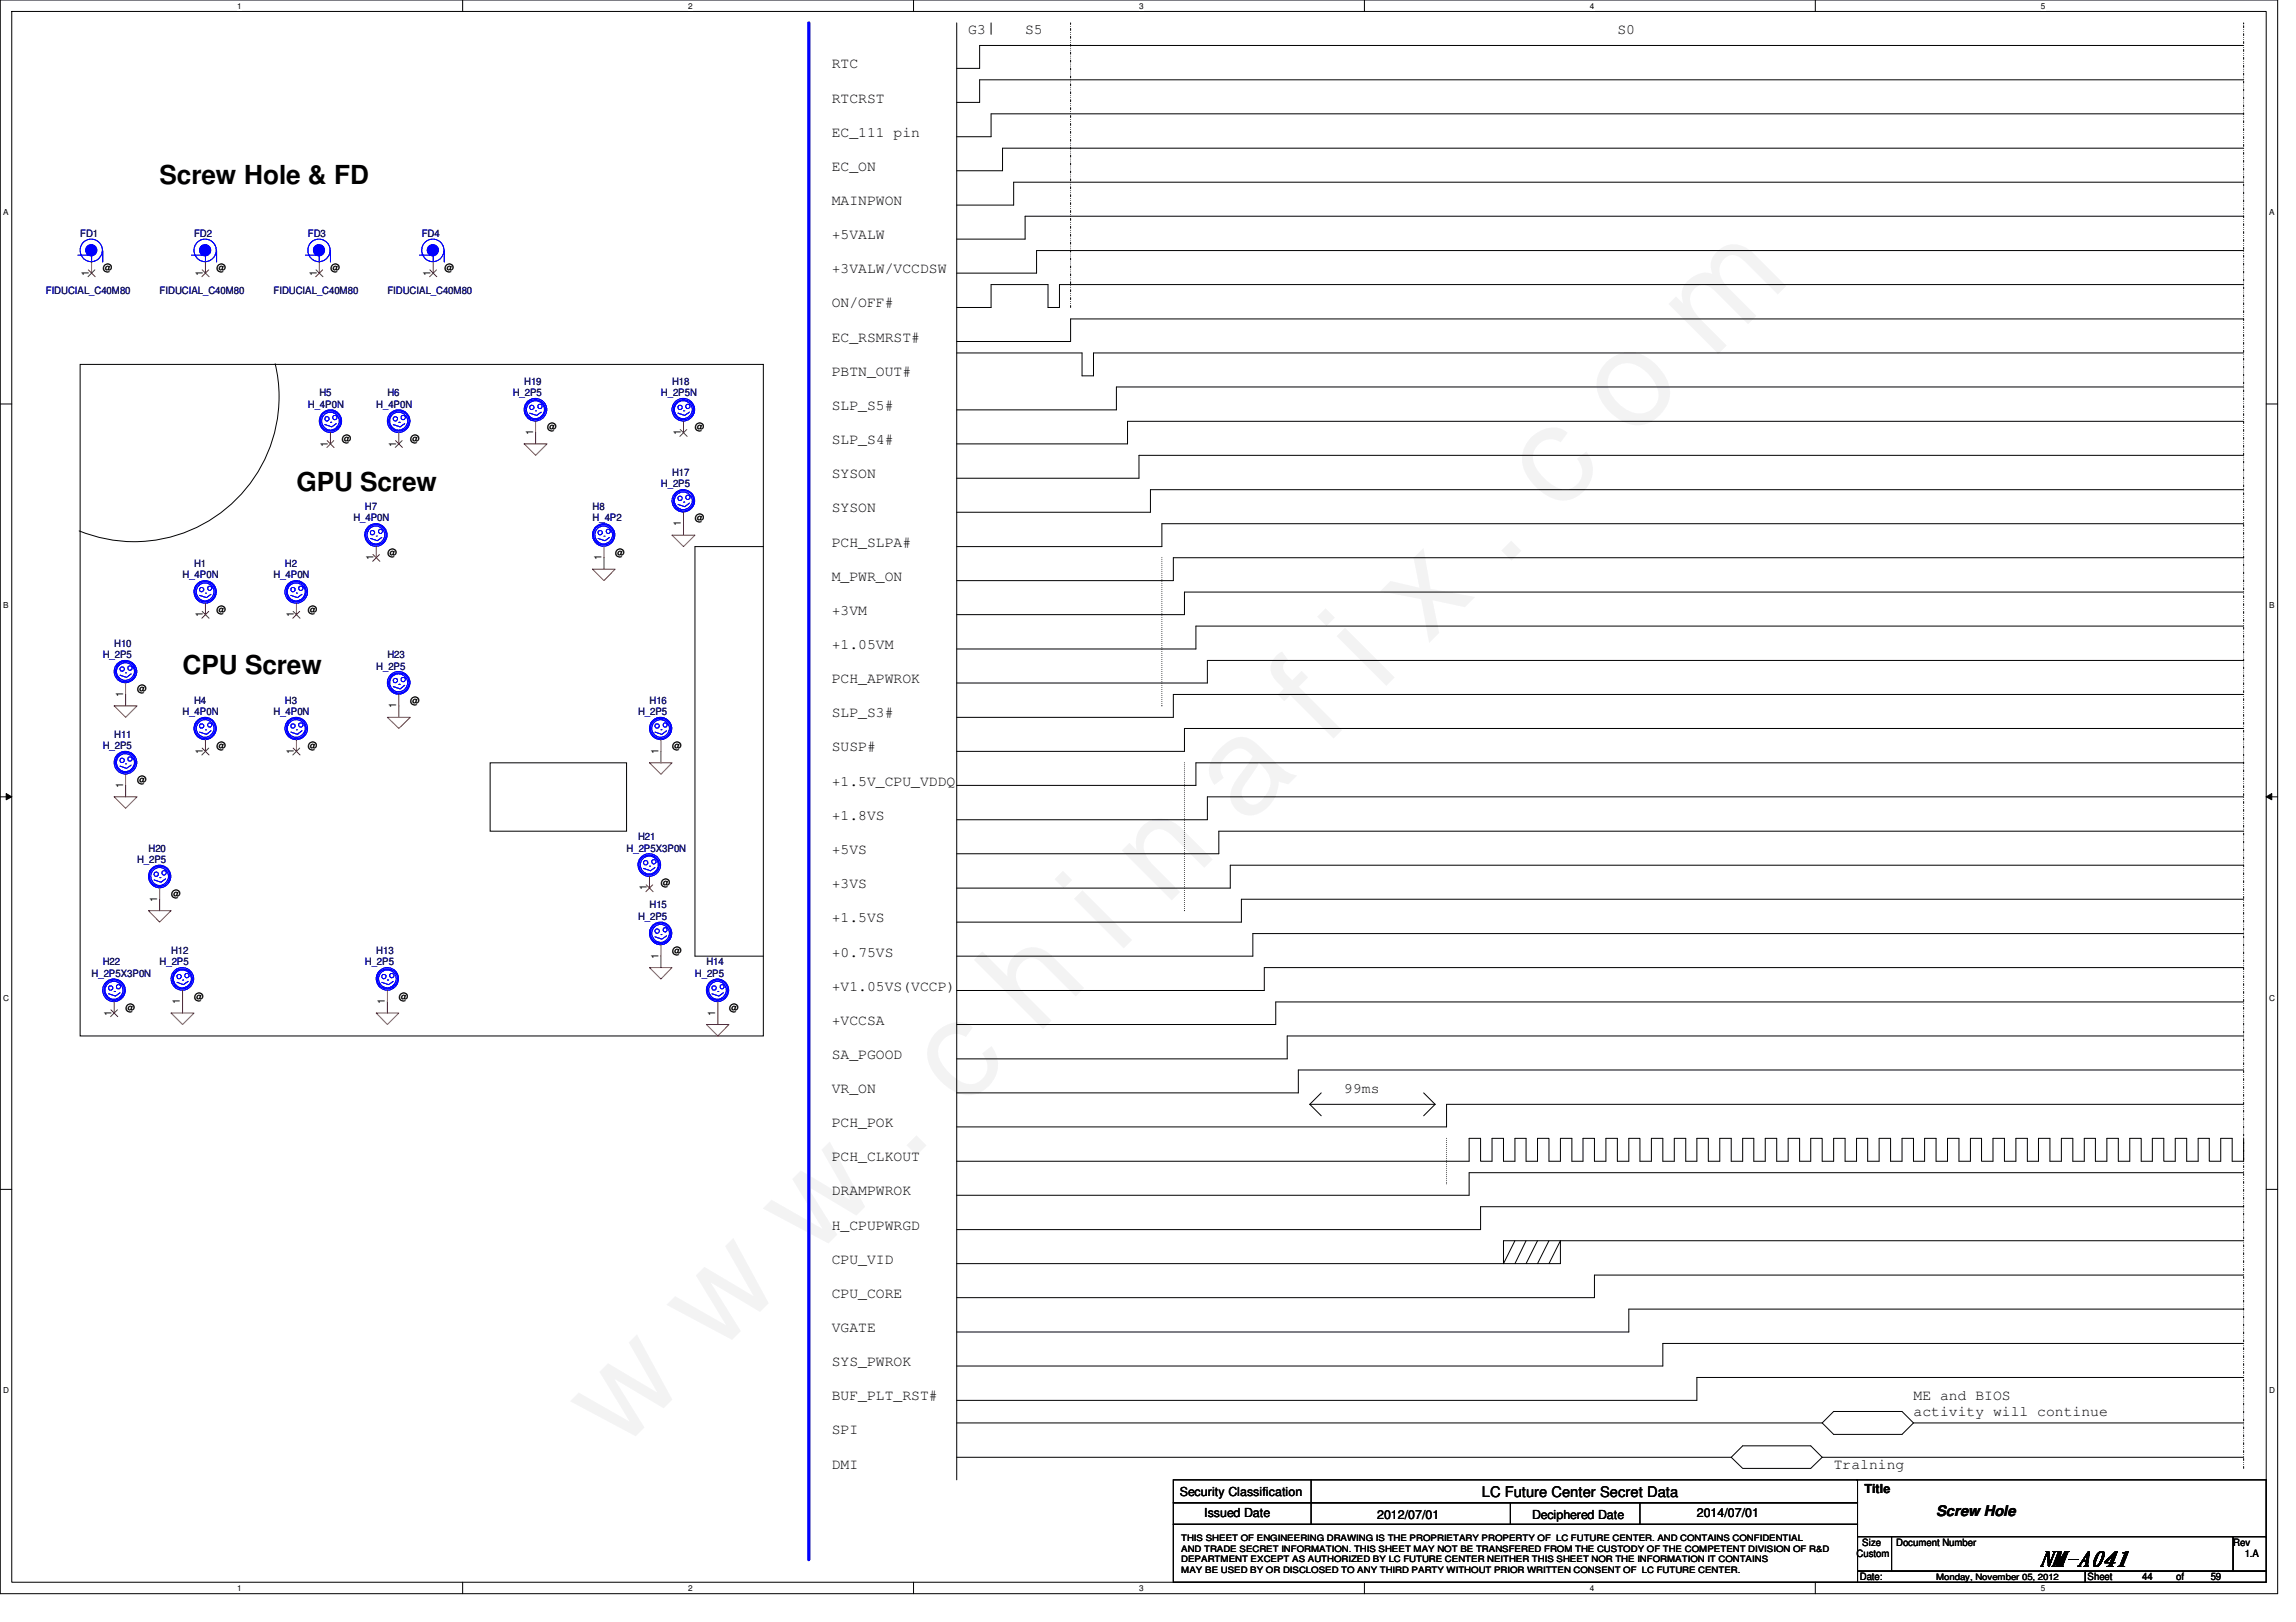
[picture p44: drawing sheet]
<svg xmlns="http://www.w3.org/2000/svg" width="297mm" height="210mm" viewBox="0 0 297 210" stroke-linecap="round" stroke-linejoin="round" font-family="sans-serif">
<defs><g id="words">
<text font-size="17.6" fill="#f00" x="80.1" y="188" transform="rotate(-45 80.1 188)">w w w . c h i n a f i x . c o m</text>
<g font-size="3.4">
<text x="20.7" y="23.8">Screw Hole &amp; FD</text>
<text x="38.3" y="63.6">GPU Screw</text>
<text x="23.6" y="87.2">CPU Screw</text>
</g>
<text font-size="2.8" x="263.7" y="202.7">NM-A041</text>
<g font-size="1.9">
<text x="125.3" y="4.4">G3</text>
<text x="132.6" y="4.4">S5</text>
<text x="209.2" y="4.4">S0</text>
<text x="107.6" y="8.8">RTC</text>
<text x="107.6" y="17.7">EC_111 pin</text>
<text x="107.6" y="13.3">RTCRST</text>
<text x="107.6" y="22.1">EC_ON</text>
<text x="107.6" y="26.5">MAINPWON</text>
<text x="107.6" y="35.4">+3VALW/VCCDSW</text>
<text x="107.6" y="30.9">+5VALW</text>
<text x="107.6" y="39.8">ON/OFF#</text>
<text x="107.6" y="44.2">EC_RSMRST#</text>
<text x="107.6" y="53">SLP_S5#</text>
<text x="107.6" y="48.6">PBTN_OUT#</text>
<text x="107.6" y="57.5">SLP_S4#</text>
<text x="107.6" y="61.9">SYSON</text>
<text x="107.6" y="70.7">PCH_SLPA#</text>
<text x="107.6" y="66.3">SYSON</text>
<text x="107.6" y="75.1">M_PWR_ON</text>
<text x="107.6" y="84">+1.05VM</text>
<text x="107.6" y="79.6">+3VM</text>
<text x="107.6" y="88.4">PCH_APWROK</text>
<text x="107.6" y="92.8">SLP_S3#</text>
<text x="107.6" y="101.7">+1.5V_CPU_VDDQ</text>
<text x="107.6" y="97.2">SUSP#</text>
<text x="107.6" y="106.1">+1.8VS</text>
<text x="107.6" y="110.5">+5VS</text>
<text x="107.6" y="114.9">+3VS</text>
<text x="107.6" y="119.3">+1.5VS</text>
<text x="107.6" y="123.8">+0.75VS</text>
<text x="107.6" y="128.2">+V1.05VS(VCCP)</text>
<text x="107.6" y="132.6">+VCCSA</text>
<text x="107.6" y="137">SA_PGOOD</text>
<text x="107.6" y="141.4">VR_ON</text>
<text x="173.9" y="141.4">99ms</text>
<text x="107.6" y="145.9">PCH_POK</text>
<text x="107.6" y="150.3">PCH_CLKOUT</text>
<text x="107.6" y="154.7">DRAMPWROK</text>
<text x="107.6" y="159.1">H_CPUPWRGD</text>
<text x="107.6" y="163.5">CPU_VID</text>
<text x="107.6" y="168">CPU_CORE</text>
<text x="107.6" y="172.4">VGATE</text>
<text x="107.6" y="176.8">SYS_PWROK</text>
<text x="107.6" y="181.2">BUF_PLT_RST#</text>
<text x="107.6" y="185.6">SPI</text>
<text x="247.6" y="181.2">ME and BIOS</text>
<text x="247.6" y="183.2">activity will continue</text>
<text x="107.6" y="190.1">DMI</text>
<text x="237.2" y="190.1">Tralning</text>
<text x="191.7" y="193.7">LC Future Center Secret Data</text>
<text x="250.5" y="196.2">Screw Hole</text>
</g>
<g font-size="1.6">
<text x="152.7" y="193.5">Security Classification</text>
<text x="155.8" y="196.3">Issued Date</text>
<text x="178.2" y="196.5">2012/07/01</text>
<text x="198.2" y="196.5">Deciphered Date</text>
<text x="219.5" y="196.3">2014/07/01</text>
<text x="241.2" y="193.2">Title</text>
</g>
<g font-size="1.3" fill="#000080">
<text x="10.4" y="30.6">FD1</text>
<text x="25.1" y="30.6">FD2</text>
<text x="39.8" y="30.6">FD3</text>
<text x="54.6" y="30.6">FD4</text>
<text x="5.9" y="38">FIDUCIAL_C40M80</text>
<text x="20.7" y="38">FIDUCIAL_C40M80</text>
<text x="35.4" y="38">FIDUCIAL_C40M80</text>
<text x="50.1" y="38">FIDUCIAL_C40M80</text>
<text x="39.8" y="52.7">H_4P0N</text>
<text x="41.3" y="51.3">H5</text>
<text x="48.7" y="52.7">H_4P0N</text>
<text x="50.1" y="51.3">H6</text>
<text x="66.3" y="51.3">H_2P5</text>
<text x="67.8" y="49.8">H19</text>
<text x="85.5" y="51.3">H_2P5N</text>
<text x="86.9" y="49.8">H18</text>
<text x="47.2" y="66">H7</text>
<text x="76.7" y="66">H8</text>
<text x="85.5" y="63.1">H_2P5</text>
<text x="86.9" y="61.6">H17</text>
<text x="45.7" y="67.5">H_4P0N</text>
<text x="76.7" y="67.5">H_4P2</text>
<text x="23.6" y="74.8">H_4P0N</text>
<text x="25.1" y="73.4">H1</text>
<text x="35.4" y="74.8">H_4P0N</text>
<text x="36.9" y="73.4">H2</text>
<text x="14.8" y="83.7">H10</text>
<text x="13.3" y="85.2">H_2P5</text>
<text x="48.7" y="86.7">H_2P5</text>
<text x="50.1" y="85.2">H23</text>
<text x="14.8" y="95.5">H11</text>
<text x="23.6" y="92.5">H_4P0N</text>
<text x="25.1" y="91.1">H4</text>
<text x="35.4" y="92.5">H_4P0N</text>
<text x="36.9" y="91.1">H3</text>
<text x="82.5" y="92.5">H_2P5</text>
<text x="84" y="91.1">H16</text>
<text x="13.3" y="96.9">H_2P5</text>
<text x="17.7" y="111.7">H_2P5</text>
<text x="19.2" y="110.2">H20</text>
<text x="81.1" y="110.2">H_2P5X3P0N</text>
<text x="82.5" y="108.8">H21</text>
<text x="82.5" y="119">H_2P5</text>
<text x="84" y="117.6">H15</text>
<text x="13.3" y="124.9">H22</text>
<text x="20.7" y="124.9">H_2P5</text>
<text x="22.1" y="123.5">H12</text>
<text x="47.2" y="124.9">H_2P5</text>
<text x="48.7" y="123.5">H13</text>
<text x="91.4" y="124.9">H14</text>
<text x="11.8" y="126.4">H_2P5X3P0N</text>
<text x="89.9" y="126.4">H_2P5</text>
</g>
<g font-size="1.3">
<text x="11.5" y="35.7" transform="rotate(-90 11.5 35.7)">1</text>
<text x="13.3" y="35.1">@</text>
<text x="26.2" y="35.7" transform="rotate(-90 26.2 35.7)">1</text>
<text x="28" y="35.1">@</text>
<text x="41" y="35.7" transform="rotate(-90 41 35.7)">1</text>
<text x="42.8" y="35.1">@</text>
<text x="55.7" y="35.7" transform="rotate(-90 55.7 35.7)">1</text>
<text x="57.5" y="35.1">@</text>
<text x="42.4" y="57.8" transform="rotate(-90 42.4 57.8)">1</text>
<text x="44.2" y="57.2">@</text>
<text x="51.3" y="57.8" transform="rotate(-90 51.3 57.8)">1</text>
<text x="53.1" y="57.2">@</text>
<text x="69" y="56.3" transform="rotate(-90 69 56.3)">1</text>
<text x="70.8" y="55.7">@</text>
<text x="88.1" y="56.3" transform="rotate(-90 88.1 56.3)">1</text>
<text x="89.9" y="55.7">@</text>
<text x="50.1" y="71.9">@</text>
<text x="79.6" y="71.9">@</text>
<text x="88.1" y="68.1" transform="rotate(-90 88.1 68.1)">1</text>
<text x="89.9" y="67.5">@</text>
<text x="48.3" y="72.5" transform="rotate(-90 48.3 72.5)">1</text>
<text x="77.8" y="72.5" transform="rotate(-90 77.8 72.5)">1</text>
<text x="26.2" y="79.9" transform="rotate(-90 26.2 79.9)">1</text>
<text x="28" y="79.3">@</text>
<text x="38" y="79.9" transform="rotate(-90 38 79.9)">1</text>
<text x="39.8" y="79.3">@</text>
<text x="17.7" y="89.6">@</text>
<text x="15.9" y="90.2" transform="rotate(-90 15.9 90.2)">1</text>
<text x="51.3" y="91.7" transform="rotate(-90 51.3 91.7)">1</text>
<text x="53.1" y="91.1">@</text>
<text x="15.9" y="102" transform="rotate(-90 15.9 102)">1</text>
<text x="17.7" y="101.4">@</text>
<text x="26.2" y="97.5" transform="rotate(-90 26.2 97.5)">1</text>
<text x="28" y="96.9">@</text>
<text x="38" y="97.5" transform="rotate(-90 38 97.5)">1</text>
<text x="39.8" y="96.9">@</text>
<text x="85.2" y="97.5" transform="rotate(-90 85.2 97.5)">1</text>
<text x="86.9" y="96.9">@</text>
<text x="20.3" y="116.7" transform="rotate(-90 20.3 116.7)">1</text>
<text x="22.1" y="116.1">@</text>
<text x="83.7" y="115.2" transform="rotate(-90 83.7 115.2)">1</text>
<text x="85.5" y="114.6">@</text>
<text x="85.2" y="124.1" transform="rotate(-90 85.2 124.1)">1</text>
<text x="86.9" y="123.5">@</text>
<text x="14.4" y="131.4" transform="rotate(-90 14.4 131.4)">1</text>
<text x="16.3" y="130.9">@</text>
<text x="23.3" y="130" transform="rotate(-90 23.3 130)">1</text>
<text x="25.1" y="129.4">@</text>
<text x="49.8" y="130" transform="rotate(-90 49.8 130)">1</text>
<text x="51.6" y="129.4">@</text>
<text x="92.5" y="131.4" transform="rotate(-90 92.5 131.4)">1</text>
<text x="94.3" y="130.9">@</text>
<text x="240.2" y="201.5">Custom</text>
<text x="240.9" y="200.1">Size</text>
<text x="245.3" y="200.1">Document Number</text>
<text x="288.9" y="200.1">Rev</text>
<text x="290.4" y="201.5">1.A</text>
<text x="240.6" y="204.5">Date:</text>
<text x="270.1" y="204.5">Sheet</text>
<text x="277.2" y="204.5">44</text>
<text x="281.6" y="204.5">of</text>
<text x="286" y="204.5">59</text>
</g>
<g font-size="1.1">
<text x="30.7" y="1.1">1</text>
<text x="89" y="1.1">2</text>
<text x="147.4" y="1.1">3</text>
<text x="205.7" y="1.1">4</text>
<text x="264" y="1.1">5</text>
<text x=".4" y="27.9">A</text>
<text x="293.6" y="27.9">A</text>
<text x=".4" y="78.7">B</text>
<text x="293.6" y="78.7">B</text>
<text x=".4" y="129.5">C</text>
<text x="293.6" y="129.5">C</text>
<text x=".4" y="180.3">D</text>
<text x="293.6" y="180.3">D</text>
<text x="152.8" y="202.2">DEPARTMENT EXCEPT AS AUTHORIZED BY LC FUTURE CENTER NEITHER THIS SHEET NOR THE INFORMATION IT CONTAINS</text>
<text x="152.8" y="203.6">MAY BE USED BY OR DISCLOSED TO ANY THIRD PARTY WITHOUT PRIOR WRITTEN CONSENT OF LC FUTURE CENTER.</text>
<text x="152.8" y="199.4">THIS SHEET OF ENGINEERING DRAWING IS THE PROPRIETARY PROPERTY OF LC FUTURE CENTER. AND CONTAINS CONFIDENTIAL</text>
<text x="152.8" y="200.8">AND TRADE SECRET INFORMATION. THIS SHEET MAY NOT BE TRANSFERED FROM THE CUSTODY OF THE COMPETENT DIVISION OF R&amp;D</text>
<text x="30.7" y="205.9">1</text>
<text x="89" y="205.9">2</text>
<text x="147.4" y="205.9">3</text>
<text x="205.7" y="205.9">4</text>
<text x="250.5" y="204.4">Monday, November 05, 2012</text>
<text x="264" y="205.9">5</text>
</g>
</g></defs>
<path d="M0 0h294.7v206.2h-294.7zM1.5 1.5h291.7v203.3h-291.7z" fill="none" stroke="#000" stroke-width=".13"/>
<g fill="#fff">
<path d="M30.7 .2h.6v1.2h-.6z"/>
<path d="M30.7 204.9h.6v1.2h-.6z"/>
</g>
<path d="M59.9 0v1.5M59.9 204.8v1.4" fill="none" stroke="#000" stroke-width=".13"/>
<g fill="#fff">
<path d="M89 .2h.6v1.2h-.6z"/>
<path d="M89 204.9h.6v1.2h-.6z"/>
</g>
<path d="M118.2 0v1.5M118.2 204.8v1.4" fill="none" stroke="#000" stroke-width=".13"/>
<g fill="#fff">
<path d="M147.4 .2h.5v1.2h-.5z"/>
<path d="M147.4 204.9h.5v1.2h-.5z"/>
</g>
<path d="M176.5 0v1.5M176.5 204.8v1.4" fill="none" stroke="#000" stroke-width=".13"/>
<g fill="#fff">
<path d="M205.7 .2h.6v1.2h-.6z"/>
<path d="M205.7 204.9h.6v1.2h-.6z"/>
</g>
<path d="M234.9 0v1.5M234.9 204.8v1.4" fill="none" stroke="#000" stroke-width=".13"/>
<g fill="#fff">
<path d="M264 .2h.6v1.2h-.6z"/>
<path d="M264 204.9h.6v1.2h-.6z"/>
<path d="M.4 26.9h.7v1.2h-.7z"/>
<path d="M293.6 26.9h.7v1.2h-.7z"/>
<path d="M.4 77.7h.7v1.2h-.7z"/>
<path d="M293.6 77.7h.7v1.2h-.7z"/>
</g>
<path d="M0 52.3h1.5M293.2 52.3h1.5" fill="none" stroke="#000" stroke-width=".13"/>
<g fill="#fff">
<path d="M.4 128.5h.8v1.2h-.8z"/>
<path d="M293.6 128.5h.7v1.2h-.7z"/>
</g>
<path d="M0 103.1h1.5M.8 102.7l.7 .4-.7 .4zM293.2 103.1l.7-.4v.8zM293.2 103.1h1.5" fill="none" stroke="#000" stroke-width=".13"/>
<path d="M.8 102.7l.7 .4-.7 .4zM293.2 103.1l.7-.4v.8z" fill="#000"/>
<g fill="#fff">
<path d="M.4 179.3h.8v1.2h-.8z"/>
<path d="M293.6 179.3h.7v1.2h-.7z"/>
</g>
<g fill="none" stroke="#000" stroke-width=".13">
<path d="M123.8 3v188.5M128.2 3v1.4M290.3 5.9h-163.6v2.9h-2.9M290.3 10.3h-163.6v2.9h-2.9M290.3 14.7h-162.1v3h-4.4M290.3 19.2h-160.6v2.9h-5.9M132.6 28h157.7M134.1 32.4h156.2M137.1 36.8h153.2M290.3 23.6h-159.2v2.9M10.4 47.2h88.4v86.9h-88.4zM35.6 47.1a18.8 18.8 0 0 1-25.4 21.6"/>
<path d="M138.5 41.3h151.8M141.5 45.7h148.8M144.4 50.1h145.9M145.9 54.5h144.4M147.4 58.9h142.9M89.9 70.7v53M123.8 79.5h29.4M148.8 63.4h141.5M150.3 67.8h140M151.8 72.2h138.5M153.2 76.6h137.1M63.4 98.7h17.7v8.9h-17.7z"/>
<path d="M123.8 88.4h32.4M123.8 97.2h29.4M123.8 84h30.9M151.8 89.9h138.5M153.2 94.3h137.1M154.7 98.7h135.6M154.7 81h135.6M156.2 85.5h134.1M123.8 101.6h30.9M123.8 106.1h32.4M123.8 119.3h36.8M123.8 114.9h35.4"/>
<path d="M123.8 110.5h33.9M156.2 103.1h134.1M157.7 107.6h132.6M159.2 112h131.1M160.6 116.4h129.7M123.8 128.2h39.8M123.8 123.7h38.3M123.8 137h42.7M123.8 132.6h41.2M162.1 120.8h128.2M163.6 125.2h126.7M165 129.7h125.3"/>
<path d="M166.5 134.1h123.8M168 138.5h122.3M0 153.9h1.5M123.8 159.1h67.7M123.8 154.7h66.3M123.8 150.3h66.3M123.8 145.8h63.3M123.8 141.4h44.2M187.1 142.9h103.2M190.1 151.8h100.2M191.5 156.2h98.8M237.2 147.3h1.5v3h1.5v-3h1.4v3h1.5v-3h1.5v3h1.5v-3h1.5v3h1.4v-3h1.5v3h1.5v-3h1.4v3h1.5v-3h1.5v3h1.4v-3h1.5v3h1.5v-3h1.5v3h1.4v-3h1.5v3h1.5v-3h1.5v3h1.4v-3h1.5v3h1.5v-3h1.5v3h1.4v-3h1.5v3h1.5v-3h1.4v3h1.5v-3h1.5v3h1.5v-3h1.4v3h1.5v-3h1.5v3h1.5v-3"/>
<path d="M293.2 153.9h1.5M123.8 163.5h78.1M123.8 167.9h82.5M123.8 172.4h86.9M123.8 176.8h91.3M194.5 160.6h95.8M206.3 165h84M210.7 169.4h79.6M215.1 173.9h75.2M219.5 178.3h70.8M123.8 181.2h95.7M123.8 184.1h111.9"/>
<path d="M123.8 188.6h100.2M151.8 191.5h88.5v3h-88.5zM151.8 194.5h88.5v2.8h-88.5zM151.8 197.3h88.5v7.5h-88.5zM169.6 191.5v5.8M195.4 194.5v2.8M212.2 194.5v2.8M235.7 188.6h54.6M237.2 182.7h8.9l1.5 1.4M240.2 191.5h53v7.4M240.3 198.9h4.4v4.4h-4.4zM244.7 198.9h44.2v4.4h-44.2z"/>
<path d="M247.6 184.1l-1.5 1.5h-8.9M247.6 184.1h42.7M288.9 198.9h4.3v4.4h-4.3zM240.3 203.3h29.5v1.5h-29.5zM269.8 203.3h23.4v1.5h-23.4z"/>
</g>
<path d="M138.5 3h.1M290.3 3h.1M138.5 39.8v-36.8M290.3 190v-187" fill="none" stroke="#000" stroke-width=".13" stroke-dasharray=".3 .3 0 .3 0 .3"/>
<path d="M104.6 3v198.8" fill="none" stroke="#00f" stroke-width=".42"/>
<path d="M16.3 89.9v1.5M51.6 91.4v1.4M16.3 101.6v1.5M20.7 116.4v1.5M23.6 129.7v1.4M50.1 129.7v1.4" fill="none" stroke="#800040" stroke-width=".13"/>
<path d="M51.6 56v1.4M14.8 91.4h2.9l-1.4 1.4zM50.1 92.8h3l-1.5 1.5zM14.8 103.1h2.9l-1.4 1.5zM19.2 117.9h2.9l-1.4 1.4zM22.1 131.1h3l-1.5 1.5zM48.7 131.1h2.9l-1.5 1.5z" fill="none" stroke="#f00" stroke-width=".13"/>
<g fill="none" stroke="#00f" stroke-width=".13">
<path d="M51.6 54.7h.2M52.4 54.8l-.6 .4-.9-.3"/>
<circle cx="51.1" cy="54.2" r=".29"/>
<circle cx="51.6" cy="54.5" r="1.46"/>
<circle cx="51.6" cy="54.5" r="1.17"/>
<circle cx="51.6" cy="54.5" r="1.32"/>
<circle cx="52.2" cy="54" r=".29"/>
</g>
<path d="M51.2 57l.9 .9M52 57l-.9 .9" fill="none" stroke="#804000" stroke-width=".13"/>
<circle cx="56" cy="32.4" r=".72" fill="#00f"/>
<g fill="none" stroke="#00f" stroke-width=".13">
<path d="M54.3 33h1.3M56 32.3v1.6M57.5 32.4v1.5"/>
<circle cx="56" cy="32.4" r="1.45"/>
<circle cx="56" cy="32.4" r=".72"/>
</g>
<circle cx="56" cy="32.4" r=".72" fill="#00f"/>
<g fill="none" stroke="#00f" stroke-width=".13">
<path d="M54.3 33h1.3M56 32.3v1.6M57.5 32.4v1.5M42.8 54.7h.1M43.5 54.8l-.6 .4-.9-.3M26.6 76.7h.1M27.3 76.9l-.6 .4-.9-.3M16.3 87.1h.1M17 87.2l-.6 .5-.9-.3M20.7 113.6h.1M21.4 113.7l-.6 .5-.9-.3"/>
<circle cx="56" cy="32.4" r="1.45"/>
<circle cx="56" cy="32.4" r=".72"/>
<circle cx="42.3" cy="54.2" r=".29"/>
<circle cx="42.7" cy="54.5" r="1.45"/>
<circle cx="42.7" cy="54.5" r="1.15"/>
<circle cx="42.7" cy="54.5" r="1.32"/>
<circle cx="43.3" cy="54" r=".29"/>
<circle cx="26.1" cy="76.3" r=".29"/>
<circle cx="26.5" cy="76.6" r="1.45"/>
<circle cx="26.5" cy="76.6" r="1.15"/>
<circle cx="26.5" cy="76.6" r="1.32"/>
<circle cx="27.1" cy="76.1" r=".27"/>
<circle cx="15.8" cy="86.6" r=".29"/>
<circle cx="16.2" cy="86.9" r="1.31"/>
<circle cx="16.2" cy="86.9" r="1.45"/>
<circle cx="16.2" cy="86.9" r="1.15"/>
<circle cx="16.8" cy="86.5" r=".29"/>
<circle cx="20.2" cy="113.1" r=".29"/>
<circle cx="20.6" cy="113.4" r="1.45"/>
<circle cx="20.6" cy="113.4" r="1.15"/>
<circle cx="20.6" cy="113.4" r="1.32"/>
<circle cx="21.2" cy="113" r=".29"/>
</g>
<path d="M56 33.9v1.4M42.8 56v1.4M26.6 78.1v1.4M16.3 88.4v1.5M20.7 114.9v1.5" fill="none" stroke="#f00" stroke-width=".13"/>
<path d="M55.6 34.9l.9 .9M56.5 34.9l-.9 .9M42.3 57l.9 .9M43.2 57l-.9 .9M26.2 79.1l.8 .9M27 79.1l-.9 .9" fill="none" stroke="#804000" stroke-width=".13"/>
<circle cx="11.8" cy="32.4" r=".72" fill="#00f"/>
<g fill="none" stroke="#00f" stroke-width=".13">
<path d="M10.1 33h1.3M11.8 32.3v1.6M13.3 32.4v1.5"/>
<circle cx="11.8" cy="32.4" r="1.45"/>
<circle cx="11.8" cy="32.4" r=".72"/>
</g>
<circle cx="11.8" cy="32.4" r=".72" fill="#00f"/>
<g fill="none" stroke="#00f" stroke-width=".13">
<path d="M10.1 33h1.3M11.8 32.3v1.6M13.3 32.4v1.5M38.3 76.7h.2M39.1 76.9l-.6 .4-.9-.3M16.3 98.8h.1M17 99l-.6 .4-.9-.3M38.3 94.4h.2M39.1 94.6l-.6 .4-.9-.3M51.6 88.6h.2M52.4 88.7l-.6 .5-.9-.3"/>
<circle cx="11.8" cy="32.4" r="1.45"/>
<circle cx="11.8" cy="32.4" r=".72"/>
<circle cx="37.9" cy="76.3" r=".29"/>
<circle cx="38.3" cy="76.6" r="1.31"/>
<circle cx="38.3" cy="76.6" r="1.46"/>
<circle cx="38.3" cy="76.6" r="1.17"/>
<circle cx="38.9" cy="76.1" r=".29"/>
<circle cx="15.8" cy="98.4" r=".29"/>
<circle cx="16.2" cy="98.7" r="1.31"/>
<circle cx="16.2" cy="98.7" r="1.46"/>
<circle cx="16.2" cy="98.7" r="1.17"/>
<circle cx="16.8" cy="98.2" r=".29"/>
<circle cx="37.9" cy="93.9" r=".29"/>
<circle cx="38.3" cy="94.3" r="1.31"/>
<circle cx="38.3" cy="94.3" r="1.45"/>
<circle cx="38.3" cy="94.3" r="1.15"/>
<circle cx="38.9" cy="93.8" r=".29"/>
<circle cx="51.1" cy="88.1" r=".29"/>
<circle cx="51.6" cy="88.4" r="1.46"/>
<circle cx="51.6" cy="88.4" r="1.17"/>
<circle cx="51.6" cy="88.4" r="1.32"/>
<circle cx="52.2" cy="87.9" r=".29"/>
</g>
<path d="M11.8 33.9v1.4M38.3 78.1v1.4M38.3 95.8v1.4M51.6 89.9v1.5M16.3 100.2v1.4" fill="none" stroke="#f00" stroke-width=".13"/>
<path d="M11.4 34.9l.9 .9M12.3 34.9l-.9 .9M37.9 79.1l.9 .9M38.8 79.1l-.9 .9M37.9 96.8l.9 .9M38.8 96.8l-.9 .9" fill="none" stroke="#804000" stroke-width=".13"/>
<circle cx="26.5" cy="32.4" r=".72" fill="#00f"/>
<g fill="none" stroke="#00f" stroke-width=".13">
<path d="M24.8 33h1.3M26.6 32.3v1.6M28 32.4v1.5"/>
<circle cx="26.5" cy="32.4" r="1.45"/>
<circle cx="26.5" cy="32.4" r=".72"/>
</g>
<circle cx="26.5" cy="32.4" r=".72" fill="#00f"/>
<g fill="none" stroke="#00f" stroke-width=".13">
<path d="M24.8 33h1.3M26.6 32.3v1.6M28 32.4v1.5M48.7 69.4h.1M49.4 69.6l-.6 .4-.9-.3M26.6 94.4h.1M27.3 94.6l-.6 .4-.9-.3M14.8 128.3h.1M15.5 128.5l-.6 .4-.8-.3M23.6 126.8h.1M24.3 127l-.6 .4-.8-.3M50.1 126.8h.2"/>
<path d="M50.9 127l-.6 .4-.9-.3"/>
<circle cx="26.5" cy="32.4" r="1.45"/>
<circle cx="26.5" cy="32.4" r=".72"/>
<circle cx="48.2" cy="68.9" r=".29"/>
<circle cx="48.6" cy="69.2" r="1.45"/>
<circle cx="48.6" cy="69.2" r="1.15"/>
<circle cx="48.6" cy="69.2" r="1.32"/>
<circle cx="49.2" cy="68.8" r=".27"/>
<circle cx="26.1" cy="93.9" r=".29"/>
<circle cx="26.5" cy="94.3" r="1.32"/>
<circle cx="26.5" cy="94.3" r="1.44"/>
<circle cx="26.5" cy="94.3" r="1.14"/>
<circle cx="27.1" cy="93.8" r=".27"/>
<circle cx="14.3" cy="127.9" r=".29"/>
<circle cx="14.7" cy="128.2" r="1.46"/>
<circle cx="14.7" cy="128.2" r="1.17"/>
<circle cx="14.8" cy="128.1" r="1.32"/>
<circle cx="15.3" cy="127.7" r=".29"/>
<circle cx="23.2" cy="126.4" r=".29"/>
<circle cx="23.6" cy="126.7" r="1.3"/>
<circle cx="23.6" cy="126.7" r="1.46"/>
<circle cx="23.6" cy="126.7" r="1.17"/>
<circle cx="24.2" cy="126.2" r=".29"/>
<circle cx="49.7" cy="126.4" r=".29"/>
<circle cx="50.1" cy="126.7" r="1.45"/>
<circle cx="50.1" cy="126.7" r="1.15"/>
<circle cx="50.1" cy="126.7" r="1.31"/>
<circle cx="50.7" cy="126.2" r=".29"/>
</g>
<path d="M26.6 33.9v1.4M48.7 70.7v1.5M26.6 95.8v1.4M14.8 129.7v1.4M23.6 128.2v1.5M50.1 128.2v1.5" fill="none" stroke="#f00" stroke-width=".13"/>
<path d="M26.2 34.9l.8 .9M27 34.9l-.9 .9M48.3 71.8l.8 .8M49.1 71.8l-.9 .8M26.2 96.8l.8 .9M27 96.8l-.9 .9M14.3 130.7l.9 .9M15.2 130.7l-.9 .9" fill="none" stroke="#804000" stroke-width=".13"/>
<circle cx="41.3" cy="32.4" r=".72" fill="#00f"/>
<g fill="none" stroke="#00f" stroke-width=".13">
<path d="M39.5 33h1.3M41.3 32.3v1.6M42.8 32.4v1.5"/>
<circle cx="41.3" cy="32.4" r="1.45"/>
<circle cx="41.3" cy="32.4" r=".72"/>
</g>
<circle cx="41.3" cy="32.4" r=".72" fill="#00f"/>
<g fill="none" stroke="#00f" stroke-width=".13">
<path d="M39.5 33h1.3M41.3 32.3v1.6M42.8 32.4v1.5"/>
<circle cx="41.3" cy="32.4" r="1.45"/>
<circle cx="41.3" cy="32.4" r=".72"/>
</g>
<path d="M41.3 33.9v1.4" fill="none" stroke="#f00" stroke-width=".13"/>
<path d="M40.9 34.9l.9 .9M41.7 34.9l-.9 .9" fill="none" stroke="#804000" stroke-width=".13"/>
<use href="#words"/>
</svg>
